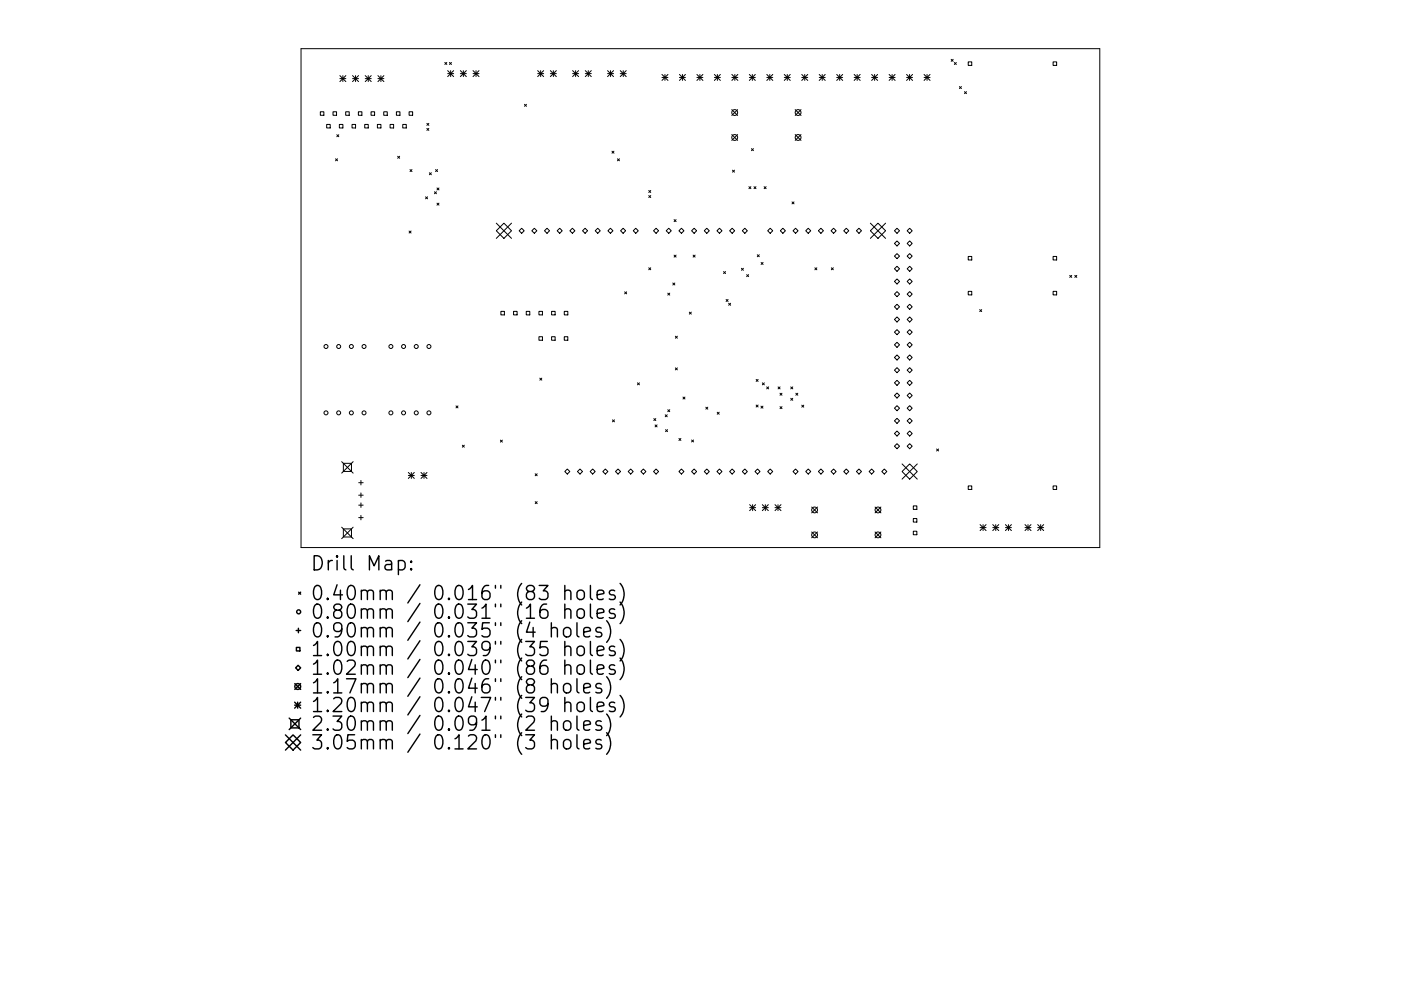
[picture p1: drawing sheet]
<svg xmlns="http://www.w3.org/2000/svg" width="297mm" height="210mm" viewBox="0 0 297 210" stroke-linecap="round" stroke-linejoin="round" font-family="sans-serif">
<defs><g id="words">
<g font-size="4.2">
<text x="65.7" y="121.1">Drill Map:</text>
<text x="65.7" y="127.4">0.40mm / 0.016&quot; (83 holes)</text>
<text x="65.7" y="131.3">0.80mm / 0.031&quot; (16 holes)</text>
<text x="65.7" y="135.3">0.90mm / 0.035&quot; (4 holes)</text>
<text x="65.7" y="139.2">1.00mm / 0.039&quot; (35 holes)</text>
<text x="65.7" y="143.2">1.02mm / 0.040&quot; (86 holes)</text>
<text x="65.7" y="147.2">1.17mm / 0.046&quot; (8 holes)</text>
<text x="65.7" y="151.1">1.20mm / 0.047&quot; (39 holes)</text>
<text x="65.7" y="155.1">2.30mm / 0.091&quot; (2 holes)</text>
<text x="65.7" y="159">3.05mm / 0.120&quot; (3 holes)</text>
</g>
</g></defs>
<g fill="none" stroke="#000" stroke-width=".21">
<path d="M63.8 10.3h169.4v105.9h-169.4zM72.1 16l1.2 1.3M72.1 16.7h1.2M72.7 16v1.3M73.3 16l-1.2 1.3M74.7 16.7h1.3M74.7 16l1.3 1.3M75.4 16v1.3M76 16l-1.3 1.3M77.4 16.7h1.3M77.4 16l1.3 1.3M78.1 16v1.3"/>
<path d="M78.7 16l-1.3 1.3M80.1 16.7h1.3M80.1 16l1.3 1.3M80.8 16v1.3M81.4 16l-1.3 1.3M94.3 13.3l.4 .4M94.7 13.3l-.4 .4M94.9 15.6h1.3M94.9 15l1.3 1.3M95.3 13.3l.4 .4M95.5 15v1.3M95.7 13.3l-.4 .4"/>
<path d="M96.2 15l-1.3 1.3M97.6 15.6h1.3M97.6 15l1.3 1.3M98.2 15v1.3M98.9 15l-1.3 1.3M100.3 15.6h1.3M100.3 15l1.3 1.3M100.9 15v1.3M101.6 15l-1.3 1.3M114 15l1.3 1.3M114 15.6h1.3M114.6 15v1.3"/>
<path d="M115.3 15l-1.3 1.3M116.7 15.6h1.3M116.7 15l1.3 1.3M117.3 15v1.3M118 15l-1.3 1.3M121.4 15l1.3 1.3M121.4 15.6h1.3M122 15v1.3M122.7 15l-1.3 1.3M124.1 15.6h1.3M124.1 15l1.3 1.3M124.7 15v1.3"/>
<path d="M125.4 15l-1.3 1.3M128.8 15.6h1.3M128.8 15l1.3 1.3M129.4 15v1.3M130.1 15l-1.3 1.3M131.5 15.6h1.3M131.5 15l1.3 1.3M132.1 15v1.3M132.8 15l-1.3 1.3M140.3 15.8l1.3 1.3M140.3 16.4h1.3M141 15.8v1.3"/>
<path d="M141.6 15.8l-1.3 1.3M144.1 16.4h1.2M144.1 15.8l1.2 1.3M144.7 15.8v1.3M145.3 15.8l-1.2 1.3M147.8 16.4h1.2M147.8 15.8l1.2 1.3M148.4 15.8v1.3M149 15.8l-1.2 1.3M151.5 16.4h1.2M151.5 15.8l1.2 1.3M152.1 15.8v1.3"/>
<path d="M152.7 15.8l-1.2 1.3M155.2 16.4h1.2M155.2 15.8l1.2 1.3M155.8 15.8v1.3M156.4 15.8l-1.2 1.3M158.9 16.4h1.2M158.9 15.8l1.2 1.3M159.5 15.8v1.3M160.1 15.8l-1.2 1.3M162.6 16.4h1.2M162.6 15.8l1.2 1.3M163.2 15.8v1.3"/>
<path d="M163.8 15.8l-1.2 1.3M166.3 16.4h1.3M166.3 15.8l1.3 1.3M166.9 15.8v1.3M167.6 15.8l-1.3 1.3M170 16.4h1.3M170 15.8l1.3 1.3M170.6 15.8v1.3M171.3 15.8l-1.3 1.3M173.7 16.4h1.3M173.7 15.8l1.3 1.3M174.3 15.8v1.3"/>
<path d="M175 15.8l-1.3 1.3M177.4 16.4h1.3M177.4 15.8l1.3 1.3M178 15.8v1.3M178.7 15.8l-1.3 1.3M181.1 16.4h1.3M181.1 15.8l1.3 1.3M181.7 15.8v1.3M182.4 15.8l-1.3 1.3M184.8 16.4h1.3M184.8 15.8l1.3 1.3M185.4 15.8v1.3"/>
<path d="M186.1 15.8l-1.3 1.3M188.5 16.4h1.3M188.5 15.8l1.3 1.3M189.1 15.8v1.3M189.8 15.8l-1.3 1.3M192.2 16.4h1.3M192.2 15.8l1.3 1.3M192.8 15.8v1.3M193.5 15.8l-1.3 1.3M195.9 16.4h1.3M195.9 15.8l1.3 1.3M196.6 15.8v1.3"/>
<path d="M197.2 15.8l-1.3 1.3M201.7 12.6l.4 .4M202.1 12.6l-.4 .4M202.3 13.3l.5 .4M202.8 13.3l-.5 .4M203.4 18.4l.4 .4M203.8 18.4l-.4 .4M204.5 19.4l.4 .5M204.9 19.4l-.4 .5M205.3 13.1h.7v.8h-.7zM223.3 13.1h.7v.8h-.7zM67.9 23.7h.8v.8h-.8z"/>
<path d="M69.3 26.4h.7v.8h-.7zM70.6 23.7h.8v.8h-.8zM71.1 33.7l.5 .4M71.4 28.6l.4 .4M71.6 33.7l-.5 .4M71.8 28.6l-.4 .4M71.9 26.4h.8v.8h-.8zM73.3 23.7h.7v.8h-.7zM74.6 26.4h.8v.8h-.8zM76 23.7h.7v.8h-.7zM77.3 26.4h.8v.8h-.8zM78.7 23.7h.7v.8h-.7z"/>
<path d="M80 26.4h.8v.8h-.8zM81.4 23.7h.7v.8h-.7zM82.7 26.4h.8v.8h-.8zM84 23.7h.8v.8h-.8zM84.3 33.2l.4 .4M84.7 33.2l-.4 .4M85.4 26.4h.7v.8h-.7zM86.7 23.7h.8v.8h-.8zM86.9 36l.5 .4M87.4 36l-.5 .4M90.5 27.2l.4 .5M90.5 26.2l.4 .4"/>
<path d="M90.9 27.2l-.4 .5M90.9 26.2l-.4 .4M91 36.7l.5 .4M91.5 36.7l-.5 .4M92.4 36l.4 .4M92.6 39.9l.5 .4M92.8 36l-.4 .4M93.1 39.9l-.5 .4M111.2 22.1l.4 .5M111.6 22.1l-.4 .5M129.7 32.1l.5 .4M130.2 32.1l-.5 .4"/>
<path d="M130.9 33.7l.4 .4M131.3 33.7l-.4 .4M155.2 23.3l1.2 1.2M155.2 28.5l1.2 1.3M155.3 36.1l.4 .4M155.7 36.1l-.4 .4M156.4 23.3l-1.2 1.2M156.4 28.5l-1.2 1.3M158.8 39.6l.4 .4M159.2 39.6l-.4 .4M159.3 31.5l.4 .5M159.7 31.5l-.4 .5"/>
<path d="M159.9 39.6l.4 .4M160.3 39.6l-.4 .4M162 39.6l.4 .4M162.4 39.6l-.4 .4M168.6 23.3l1.2 1.2M168.6 28.5l1.2 1.3M169.8 23.3l-1.2 1.2M169.8 28.5l-1.2 1.3M86.7 49l.5 .4M87.2 49l-.5 .4M90.2 41.8l.5 .4M90.7 41.8l-.5 .4"/>
<path d="M92.1 40.7l.4 .4M92.5 40.7l-.4 .4M92.6 43.1l.5 .4M93.1 43.1l-.5 .4M105.2 49l1.6-1.7 1.7 1.7-1.7 1.6zM105.2 47.3l3.3 3.3M108.5 47.3l-3.3 3.3M110.1 49l.5-.6 .5 .6-.5 .5zM112.8 49l.5-.6 .5 .6-.5 .5zM115.4 49l.6-.6 .5 .6-.5 .5zM118.1 49l.6-.6 .5 .6-.5 .5zM120.8 49l.6-.6 .5 .6-.5 .5z"/>
<path d="M123.5 49l.5-.6 .6 .6-.6 .5zM126.7 48.4l.6 .6-.6 .5-.5-.5zM128.9 49l.5-.6 .6 .6-.6 .5zM131.6 49l.5-.6 .5 .6-.5 .5zM134.3 49l.5-.6 .5 .6-.5 .5zM137.5 40.4l.5 .4M137.5 41.5l.5 .4M137.5 56.8l.5 .4M138 56.8l-.5 .4M138 40.4l-.5 .4M138 41.5l-.5 .4M138.6 49l.5-.6 .5 .6-.5 .5z"/>
<path d="M141.3 49l.5-.6 .5 .6-.5 .5zM142.9 46.6l.4 .4M142.9 54.1l.4 .5M143.3 46.6l-.4 .4M143.3 54.1l-.4 .5M143.9 49l.6-.6 .5 .6-.5 .5zM146.6 49l.6-.6 .5 .6-.5 .5zM147 54.1l.4 .5M147.4 54.1l-.4 .5M149.3 49l.6-.6 .5 .6-.5 .5zM152 49l.5-.6 .6 .6-.6 .5zM153.4 57.6l.4 .4"/>
<path d="M153.8 57.6l-.4 .4M154.7 49l.5-.6 .6 .6-.6 .5zM157.2 56.9l.4 .4M157.4 49l.5-.6 .6 .6-.6 .5zM157.6 56.9l-.4 .4M158.3 58.3l.4 .4M158.7 58.3l-.4 .4M160.6 54l.4 .5M161 54l-.4 .5M161.4 55.7l.4 .4M161.8 55.7l-.4 .4M162.8 49l.5-.6 .5 .6-.5 .5z"/>
<path d="M165.4 49l.6-.6 .5 .6-.5 .5zM167.9 42.8l.4 .5M168.3 42.8l-.4 .5M168.7 48.4l.5 .6-.5 .5-.6-.5zM170.8 49l.6-.6 .5 .6-.5 .5zM172.8 56.8l.4 .4M173.2 56.8l-.4 .4M173.5 49l.6-.6 .5 .6-.5 .5zM176.2 49l.5-.6 .6 .6-.6 .5zM176.3 56.8l.4 .4M176.7 56.8l-.4 .4M178.9 49l.5-.6 .6 .6-.6 .5z"/>
<path d="M181.6 49l.5-.6 .6 .6-.6 .5zM184.5 49l1.6-1.7 1.7 1.7-1.7 1.6zM184.5 47.3l3.3 3.3M187.8 47.3l-3.3 3.3M190.2 48.4l.5 .6-.5 .5-.6-.5zM190.2 51.1l.5 .6-.5 .5-.6-.5zM190.2 53.8l.5 .5-.5 .6-.6-.6zM190.2 56.5l.5 .5-.5 .6-.6-.6zM190.2 59.2l.5 .5-.5 .6-.6-.6zM192.9 48.4l.5 .6-.5 .5-.6-.5zM192.9 51.1l.5 .6-.5 .5-.6-.5zM192.9 53.8l.5 .5-.5 .6-.6-.6z"/>
<path d="M192.9 56.5l.5 .5-.5 .6-.6-.6zM192.9 59.2l.5 .5-.5 .6-.6-.6zM205.3 54.4h.7v.8h-.7zM223.3 54.4h.7v.8h-.7zM226.8 58.4l.4 .5M227.2 58.4l-.4 .5M227.9 58.4l.4 .5M228.3 58.4l-.4 .5M106.2 66.1h.7v.7h-.7zM108.9 66.1h.7v.7h-.7zM111.6 66.1h.7v.7h-.7zM114.3 66.1h.7v.7h-.7z"/>
<path d="M114.3 71.4h.7v.8h-.7zM117 66.1h.7v.7h-.7zM117 71.4h.7v.8h-.7zM119.6 66.1h.8v.7h-.8zM119.6 71.4h.8v.8h-.8zM132.4 61.9l.5 .4M132.9 61.9l-.5 .4M141.6 62.2l.4 .4M142 62.2l-.4 .4M142.7 60l.4 .5M143.1 60l-.4 .5M143.2 71.3l.4 .5"/>
<path d="M143.2 78.1l.4 .4M143.6 71.3l-.4 .5M143.6 78.1l-.4 .4M146.1 66.2l.5 .4M146.6 66.2l-.5 .4M153.9 63.5l.5 .5M154.4 63.5l-.5 .5M154.5 64.3l.4 .5M154.9 64.3l-.4 .5M189.6 70.5l.6-.6 .5 .6-.5 .5zM190.2 61.9l.5 .5-.5 .5-.6-.5zM190.2 64.6l.5 .5-.5 .5-.6-.5z"/>
<path d="M190.2 67.2l.5 .6-.5 .5-.6-.5zM190.2 72.6l.5 .6-.5 .5-.6-.5zM190.2 75.3l.5 .5-.5 .6-.6-.6zM190.2 78l.5 .5-.5 .6-.6-.6zM192.9 61.9l.5 .5-.5 .5-.6-.5zM192.9 64.6l.5 .5-.5 .5-.6-.5zM192.9 67.2l.5 .6-.5 .5-.6-.5zM192.9 69.9l.5 .6-.5 .5-.6-.5zM192.9 72.6l.5 .6-.5 .5-.6-.5zM192.9 75.3l.5 .5-.5 .6-.6-.6zM192.9 78l.5 .5-.5 .6-.6-.6zM205.3 61.8h.7v.8h-.7z"/>
<path d="M207.7 65.7l.4 .4M208.1 65.7l-.4 .4M223.3 61.8h.7v.8h-.7zM72.4 97.9l2.5 2.5M72.8 98.3h1.7v1.7h-1.7zM74.9 97.9l-2.5 2.5M96.7 86.1l.4 .4M97.1 86.1l-.4 .4M98 94.5l.4 .4M98.4 94.5l-.4 .4M106.1 93.4l.4 .4M106.5 93.4l-.4 .4"/>
<path d="M114.5 80.2l.4 .5M114.9 80.2l-.4 .5M129.9 89.1l.4 .4M130.3 89.1l-.4 .4M131 99.5l.6 .5-.6 .6-.5-.6zM135.2 81.2l.4 .4M135.6 81.2l-.4 .4M138.6 88.8l.4 .4M138.9 90.2l.4 .4M139 88.8l-.4 .4M139.3 90.2l-.4 .4M141 88l.5 .4"/>
<path d="M141.1 91.2l.4 .4M141.5 88l-.5 .4M141.5 91.2l-.4 .4M141.6 86.9l.4 .4M142 86.9l-.4 .4M143.9 93l.5 .5M144.4 93l-.5 .5M144.8 84.2l.4 .5M145.2 84.2l-.4 .5M146.6 93.3l.5 .5M147.1 93.3l-.5 .5M149.6 86.4l.5 .4"/>
<path d="M150.1 86.4l-.5 .4M152.1 87.5l.4 .4M152.5 87.5l-.4 .4M152.5 99.5l.6 .5-.6 .6-.5-.6zM155.2 99.5l.6 .5-.6 .6-.5-.6zM160.3 80.5l.4 .4M160.3 85.9l.4 .5M160.7 80.5l-.4 .4M160.7 85.9l-.4 .5M161.3 86.2l.5 .4M161.6 81.2l.5 .4M161.8 86.2l-.5 .4"/>
<path d="M162.1 81.2l-.5 .4M162.5 82.1l.5 .4M163 82.1l-.5 .4M165 82.1l.4 .4M165.4 83.4l.4 .5M165.4 86.3l.4 .4M165.4 82.1l-.4 .4M165.8 83.4l-.4 .5M165.8 86.3l-.4 .4M167.7 82.1l.4 .4M167.7 84.5l.4 .4M168.1 82.1l-.4 .4"/>
<path d="M168.1 84.5l-.4 .4M168.7 99.5l.5 .5-.5 .6-.6-.6zM168.7 83.4l.5 .5M169.2 83.4l-.5 .5M170 86l.4 .4M170.4 86l-.4 .4M187.5 99.5l.5 .5-.5 .6-.5-.6zM189.6 94.7l.6-.6 .5 .6-.5 .5zM190.2 80.7l.5 .5-.5 .6-.6-.6zM190.2 83.4l.5 .5-.5 .6-.6-.6zM190.2 86.1l.5 .5-.5 .5-.6-.5zM190.2 88.8l.5 .5-.5 .5-.6-.5z"/>
<path d="M190.2 91.4l.5 .6-.5 .5-.6-.5zM191.3 98.4l3.2 3.3M192.9 80.7l.5 .5-.5 .6-.6-.6zM192.9 83.4l.5 .5-.5 .6-.6-.6zM192.9 86.1l.5 .5-.5 .5-.6-.5zM192.9 88.8l.5 .5-.5 .5-.6-.5zM192.9 91.4l.5 .6-.5 .5-.6-.5zM192.9 94.1l.5 .6-.5 .5-.6-.5zM192.9 98.4l1.6 1.6-1.6 1.7-1.6-1.7zM194.5 98.4l-3.2 3.3M198.6 95.3l.4 .4M199 95.3l-.4 .4"/>
<path d="M72.4 111.9l2.5 2.4M72.8 112.2h1.7v1.7h-1.7zM74.9 111.9l-2.5 2.4M76 102.4h1M76 105.1h1M76 107.2h1M76 109.8h1M76.5 101.9v1M76.5 104.6v.9M76.5 106.7v1M76.5 109.3v1M86.6 100.2l1.2 1.3"/>
<path d="M86.6 100.9h1.2M87.2 100.2v1.3M87.8 100.2l-1.2 1.3M89.3 100.9h1.2M89.3 100.2l1.2 1.3M89.9 100.2v1.3M90.5 100.2l-1.2 1.3M113.5 100.5l.4 .4M113.5 106.4l.4 .5M113.9 100.5l-.4 .4M113.9 106.4l-.4 .5M119.7 100l.6-.5 .5 .5-.5 .6z"/>
<path d="M122.4 100l.6-.5 .5 .5-.5 .6zM125.1 100l.6-.5 .5 .5-.5 .6zM127.8 100l.5-.5 .6 .5-.6 .6zM133.2 100l.5-.5 .6 .5-.6 .6zM135.9 100l.5-.5 .5 .5-.5 .6zM138.6 100l.5-.5 .5 .5-.5 .6zM143.9 100l.6-.5 .5 .5-.5 .6zM146.6 100l.6-.5 .5 .5-.5 .6zM149.3 100l.6-.5 .5 .5-.5 .6zM157.4 100l.5-.5 .6 .5-.6 .6zM158.9 107.1l1.3 1.2M158.9 107.7h1.3"/>
<path d="M159.6 107.1v1.2M160.1 100l.5-.5 .5 .5-.5 .6zM160.2 107.1l-1.3 1.2M161.6 107.1l1.3 1.2M161.6 107.7h1.3M162.3 107.1v1.2M162.8 100l.5-.5 .5 .5-.5 .6zM162.9 107.1l-1.3 1.2M164.3 107.7h1.3M164.3 107.1l1.3 1.2M164.9 107.1v1.2M165.6 107.1l-1.3 1.2"/>
<path d="M170.8 100l.6-.5 .5 .5-.5 .6zM172.1 107.6l1.2 1.2M172.1 112.9l1.2 1.2M173.3 107.6l-1.2 1.2M173.3 112.9l-1.2 1.2M173.5 100l.6-.5 .5 .5-.5 .6zM176.2 100l.5-.5 .6 .5-.6 .6zM178.9 100l.5-.5 .6 .5-.6 .6zM181.6 100l.5-.5 .6 .5-.6 .6zM184.3 100l.5-.5 .5 .5-.5 .6zM185.5 107.6l1.3 1.2M185.5 112.9l1.3 1.2"/>
<path d="M186.8 107.6l-1.3 1.2M186.8 112.9l-1.3 1.2M193.6 107.3h.8v.8h-.8zM193.6 110h.8v.8h-.8zM193.6 112.7h.8v.8h-.8zM205.3 103.1h.7v.7h-.7zM207.8 111.3l1.3 1.3M207.8 111.9h1.3M208.4 111.3v1.3M209.1 111.3l-1.3 1.3M210.5 111.9h1.3M210.5 111.3l1.3 1.3"/>
<path d="M211.1 111.3v1.3M211.8 111.3l-1.3 1.3M213.2 111.9h1.2M213.2 111.3l1.2 1.3M213.8 111.3v1.3M214.4 111.3l-1.2 1.3M217.3 111.3l1.3 1.3M217.3 111.9h1.3M218 111.3v1.3M218.6 111.3l-1.3 1.3M220 111.9h1.3M220 111.3l1.3 1.3"/>
<path d="M220.6 111.3v1.3M221.3 111.3l-1.3 1.3M223.3 103.1h.7v.7h-.7z"/>
<circle cx="155.8" cy="29.2" r=".62"/>
<circle cx="155.8" cy="23.9" r=".62"/>
<circle cx="169.2" cy="29.2" r=".62"/>
<circle cx="169.2" cy="23.9" r=".62"/>
<circle cx="69.1" cy="73.5" r=".42"/>
<circle cx="71.8" cy="73.5" r=".42"/>
<circle cx="74.5" cy="73.5" r=".42"/>
<circle cx="77.2" cy="73.5" r=".42"/>
<circle cx="82.9" cy="73.5" r=".42"/>
<circle cx="85.6" cy="73.5" r=".42"/>
<circle cx="88.3" cy="73.5" r=".42"/>
<circle cx="90.9" cy="73.5" r=".42"/>
<circle cx="69.1" cy="87.6" r=".42"/>
<circle cx="71.8" cy="87.6" r=".42"/>
<circle cx="74.5" cy="87.6" r=".42"/>
<circle cx="77.2" cy="87.6" r=".42"/>
<circle cx="82.9" cy="87.6" r=".42"/>
<circle cx="85.6" cy="87.6" r=".42"/>
<circle cx="88.3" cy="87.6" r=".42"/>
<circle cx="90.9" cy="87.6" r=".42"/>
<circle cx="172.7" cy="108.2" r=".62"/>
<circle cx="172.7" cy="113.5" r=".62"/>
<circle cx="186.2" cy="108.2" r=".62"/>
<circle cx="186.2" cy="113.5" r=".62"/>
</g>
<g fill="none" stroke="#000" stroke-width=".3">
<path d="M84.5 119.1l.8-.2 .6 .6v.8l-.3 .5-.3 .1-.8-.1M87.2 119.1l.1 .1-.1 .1-.2-.1 .2-.1v.2M62.8 133.8h.9M62.8 137.4h.8v.7h-.8zM63.3 133.3v.9M63.3 125.6l.4 .5M63.7 125.6l-.4 .5M87.2 120.6l.1 .2-.1 .1-.2-.1 .2-.2v.3M116.9 133.4a.74 .74 0 0 1 1.3 .2v1.5M116.9 132.1v3M119.6 133.4a.81 .81 0 0 1 .8-.3 .81 .81 0 0 1 .6 .6v.9a.81 .81 0 0 1-.7 .6 .81 .81 0 0 1-.8-.6v-.9zM119.8 125.5a.74 .74 0 0 1 1.2 .1v1.6"/>
<path d="M119.8 129.5a.75 .75 0 0 1 1.2 .1v1.6M119.8 137.4a.75 .75 0 0 1 1.2 .1v1.6M119.8 124.2v3M119.8 128.2v3M119.8 136.1v3M122.3 132.1v2.6l.5 .4M122.5 125.5a.81 .81 0 0 1 .8-.3 .81 .81 0 0 1 .6 .6v.8a.81 .81 0 0 1-.8 .6 .81 .81 0 0 1-.8-.6v-.8zM122.5 129.5a.81 .81 0 0 1 .8-.3 .81 .81 0 0 1 .6 .5v.9a.81 .81 0 0 1-.8 .6 .81 .81 0 0 1-.8-.6v-.9zM122.5 137.4a.81 .81 0 0 1 .8-.3 .81 .81 0 0 1 .6 .6v.8a.81 .81 0 0 1-.8 .6 .81 .81 0 0 1-.8-.6v-.8zM123.8 134.1l1.4-.3-.2-.5-.8-.2-.4 .5v1.1l.1 .3 .3 .1 .8-.1M125.2 124.2v2.6l.4 .4M125.2 128.2v2.5l.4 .5"/>
<path d="M125.2 136.1v2.6l.4 .4M126.6 126.2l1.4-.3-.1-.5-.9-.2-.4 .4v1.2l.2 .3 .2 .1 .9-.1M126.6 130.2l1.4-.3-.1-.6-.9-.1-.4 .4v1.1l.2 .3 .2 .2 .9-.2M126.6 138.1l1.4-.3-.1-.6-.9-.1-.4 .4v1.2l.2 .2 .2 .2 .9-.2M127.5 133.3l-.7-.2-.5 .5 .2 .4 1 .3 .1 .3-.1 .4-.3 .1-.9-.1M128.6 131.7a3.4 3.4 0 0 1 0 4.6M130.3 125.4l-.7-.2-.4 .4 .1 .5 1 .3 .2 .2-.2 .5-.3 .1-.8-.1M130.3 129.3l-.7-.1-.4 .4 .1 .4 1 .3 .2 .3-.2 .4-.3 .2-.8-.2M130.3 137.2l-.7-.1-.4 .4 .1 .4 1 .3 .2 .3-.2 .4-.3 .2-.8-.2M131.5 123.8a3.4 3.4 0 0 1 0 4.6M131.5 127.7a3.4 3.4 0 0 1 0 4.6M131.5 135.7a3.4 3.4 0 0 1 0 4.5"/>
<path d="M131.5 139.6a3.4 3.4 0 0 1 0 4.6M60.5 157.5l1.6-1.6 1.6 1.6-1.6 1.6zM60.5 155.9l3.2 3.2M61.3 152.4l2.4 2.4M61.7 152.7h1.7v1.7h-1.7zM62.5 149l1.2 1.2M62.5 149.6h1.2M62.5 145l1.2 1.3M62.7 141.7l.5-.5 .5 .5-.5 .5zM63.1 149v1.2M63.7 145l-1.2 1.3M63.7 149l-1.2 1.2"/>
<path d="M63.7 152.4l-2.4 2.4M63.7 155.9l-3.2 3.2M116.9 145.3a.74 .74 0 0 1 1.3 .1v1.6M116.9 153.2a.74 .74 0 0 1 1.3 .2v1.5M116.9 157.2a.74 .74 0 0 1 1.3 .1v1.6M116.9 144v3M116.9 151.9v3M116.9 155.9v3M119.6 153.2a.81 .81 0 0 1 .8-.3 .81 .81 0 0 1 .6 .6v.9a.81 .81 0 0 1-.7 .6 .81 .81 0 0 1-.8-.6v-.9zM119.8 141.3a.74 .74 0 0 1 1.2 .2v1.5M119.8 145.2a.81 .81 0 0 1 1.2 .4v.8a.81 .81 0 0 1-.7 .6 .81 .81 0 0 1-.8-.6v-.8zM119.8 149.3a.75 .75 0 0 1 1.2 .1v1.6"/>
<path d="M119.8 157a.81 .81 0 0 1 1.2 .5v.8a.81 .81 0 0 1-.7 .6 .81 .81 0 0 1-.8-.6v-.8zM119.8 140v3M119.8 148v3M122.3 144v2.6l.5 .4M122.3 151.9v2.6l.5 .4M122.3 155.9v2.6l.5 .4M122.5 141.3a.81 .81 0 0 1 .8-.3 .81 .81 0 0 1 .6 .6v.9a.81 .81 0 0 1-.8 .6 .81 .81 0 0 1-.8-.6v-.9zM122.5 149.3a.81 .81 0 0 1 .8-.3 .81 .81 0 0 1 .6 .5v.9a.81 .81 0 0 1-.8 .6 .81 .81 0 0 1-.8-.6v-.9zM123.8 146l1.4-.3-.2-.5-.8-.2-.4 .4v1.2l.1 .3 .3 .1 .8-.1M123.8 153.9l1.4-.3-.2-.5-.8-.2-.4 .5v1.1l.1 .3 .3 .1 .8-.1M123.8 157.9l1.4-.3-.2-.6-.8-.1-.4 .4v1.2l.1 .2 .3 .2 .8-.2M125.2 140v2.6l.4 .4"/>
<path d="M125.2 148v2.5l.4 .5M126.6 142l1.4-.2-.1-.6-.9-.2-.4 .5v1.1l.2 .3 .2 .1 .9-.1M126.6 150l1.4-.3-.1-.6-.9-.1-.4 .4v1.1l.2 .3 .2 .2 .9-.2M127.5 145.2l-.7-.2-.5 .4 .2 .5 1 .3 .1 .2-.1 .5-.3 .1-.9-.1M127.5 153.1l-.7-.2-.5 .5 .2 .4 1 .3 .1 .3-.1 .4-.3 .1-.9-.1M127.5 157l-.7-.1-.5 .4 .2 .4 1 .3 .1 .3-.1 .4-.3 .2-.9-.2M128.6 143.6a3.4 3.4 0 0 1 0 4.6M128.6 151.5a3.4 3.4 0 0 1 0 4.6M128.6 155.5a3.4 3.4 0 0 1 0 4.5M130.3 141.2l-.7-.2-.4 .5 .1 .4 1 .3 .2 .3-.2 .4-.3 .1-.8-.1M130.3 149.1l-.7-.1-.4 .4 .1 .4 1 .3 .2 .3-.2 .4-.3 .2-.8-.2M131.5 147.5a3.4 3.4 0 0 1 0 4.6"/>
<circle cx="63.3" cy="129.8" r=".42"/>
<circle cx="63.1" cy="145.7" r=".62"/>
</g>
<use href="#words"/>
</svg>
